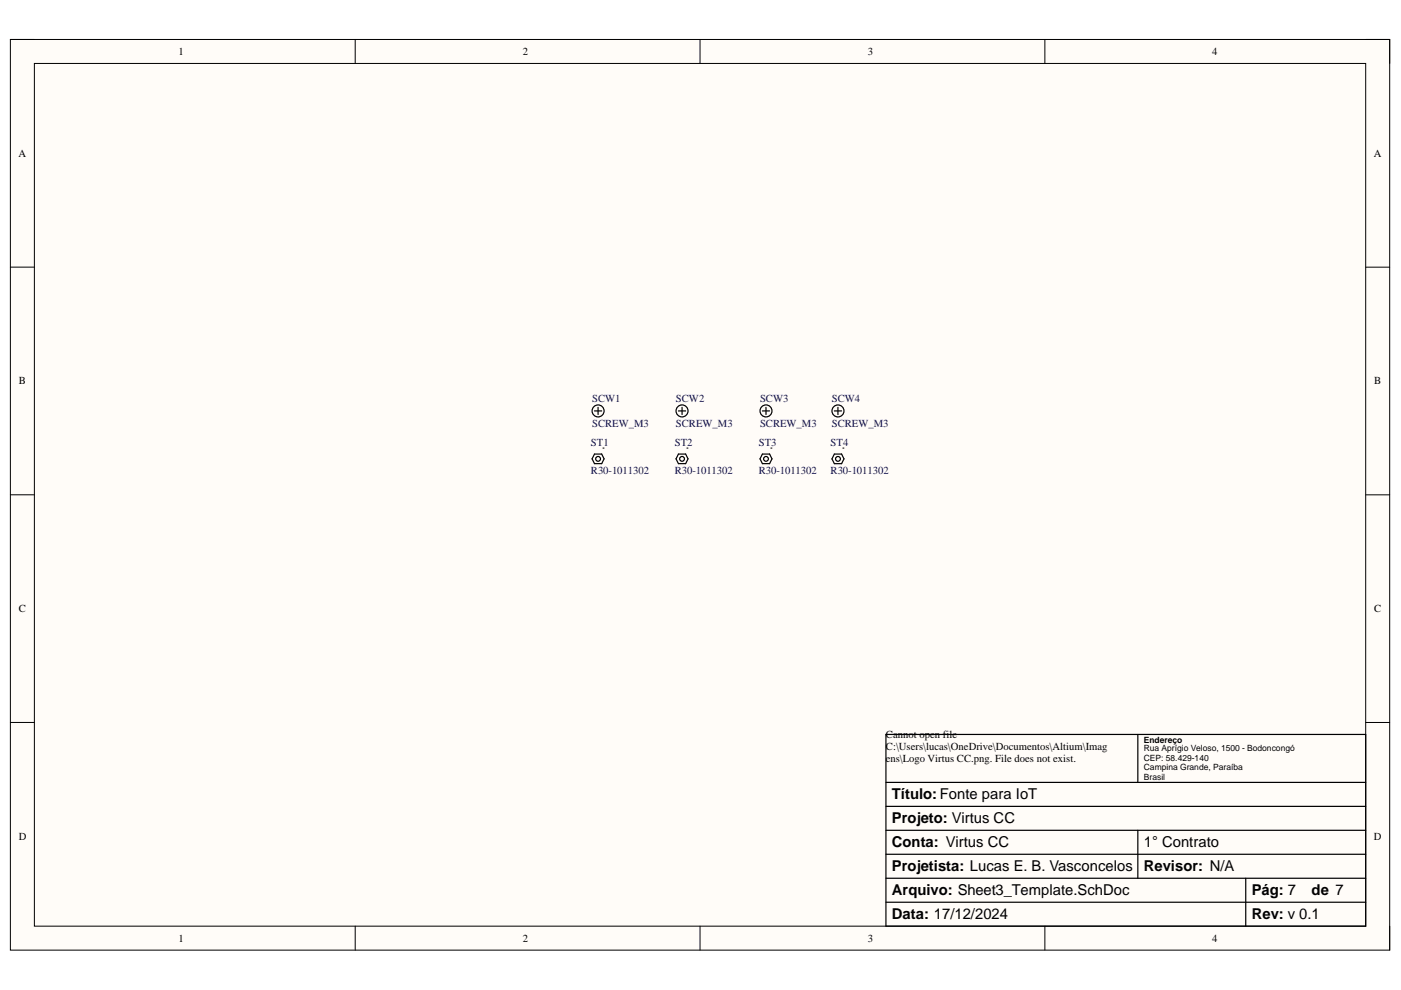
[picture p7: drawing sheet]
<svg xmlns="http://www.w3.org/2000/svg" width="297mm" height="210mm" viewBox="0 0 297 210" stroke-linecap="round" stroke-linejoin="round" font-family="sans-serif">
<defs><g id="words">
<g font-size="3.2">
<text x="189.1" y="169.5">Título: Fonte para IoT</text>
<text x="189.1" y="174.6">Projeto: Virtus CC</text>
<text x="189.1" y="179.7">Conta: Virtus CC</text>
<text x="242.5" y="179.7">1° Contrato</text>
<text x="189.1" y="184.8">Projetista: Lucas E. B. Vasconcelos</text>
<text x="242.5" y="184.8">Revisor: N/A</text>
<text x="189.1" y="189.8">Arquivo: Sheet3_Template.SchDoc</text>
<text x="265.4" y="189.8">Pág: 7</text>
<text x="278.1" y="189.8">de 7</text>
<text x="189.1" y="194.9">Data: 17/12/2024</text>
<text x="265.4" y="194.9">Rev: v 0.1</text>
</g>
<g font-size="2.3">
<text x="37.9" y="11.7">1</text>
<text x="110.8" y="11.7">2</text>
<text x="184" y="11.7">3</text>
<text x="257" y="11.7">4</text>
<text x="3.9" y="33.2">A</text>
<text x="291.3" y="33.2">A</text>
<text x="4" y="81.5">B</text>
<text x="291.4" y="81.5">B</text>
<text x="4" y="129.8">C</text>
<text x="291.4" y="129.8">C</text>
<text x="187.8" y="156.5">Cannot open file</text>
<text x="187.8" y="159">C:\Users\lucas\OneDrive\Documentos\Altium\Imag</text>
<text x="187.8" y="161.5">ens\Logo Virtus CC.png. File does not exist.</text>
<text x="4" y="178.1">D</text>
<text x="291.3" y="178.1">D</text>
<text x="37.9" y="199.7">1</text>
<text x="110.8" y="199.7">2</text>
<text x="184" y="199.7">3</text>
<text x="257" y="199.7">4</text>
</g>
<g font-size="2.3" fill="#000080">
<text x="125.5" y="85.3">SCW1</text>
<text x="143.3" y="85.3">SCW2</text>
<text x="161.1" y="85.3">SCW3</text>
<text x="176.4" y="85.3">SCW4</text>
<text x="125.3" y="94.5">ST1</text>
<text x="125.5" y="90.4">SCREW_M3</text>
<text x="143.1" y="94.5">ST2</text>
<text x="143.3" y="90.4">SCREW_M3</text>
<text x="160.9" y="94.5">ST3</text>
<text x="161.1" y="90.4">SCREW_M3</text>
<text x="176.1" y="94.5">ST4</text>
<text x="176.4" y="90.4">SCREW_M3</text>
<text x="125.3" y="100.6">R30-1011302</text>
<text x="143.1" y="100.6">R30-1011302</text>
<text x="160.9" y="100.6">R30-1011302</text>
<text x="176.1" y="100.6">R30-1011302</text>
</g>
<g font-size="1.8">
<text x="242.5" y="157.6">Endereço</text>
<text x="242.5" y="159.3">Rua Aprígio Veloso, 1500 - Bodoncongó</text>
<text x="242.5" y="161.3">CEP: 58.429-140</text>
<text x="242.5" y="163.3">Campina Grande, Paraíba</text>
<text x="242.5" y="165.3">Brasil</text>
</g>
</g></defs>
<path d="M2.2 8.4h292.4v193.1h-292.4z" fill-rule="evenodd" fill="#fffcf8"/>
<path d="M2.2 8.4h292.4v193.1h-292.4z" fill="none" stroke="#000" stroke-width=".21"/>
<path d="M7.3 13.5h282.3v182.9h-282.3z" fill-rule="evenodd" fill="#fffcf8"/>
<g fill="none" stroke="#000" stroke-width=".21">
<path d="M2.2 8.4h5.1M7.3 13.5h282.3v182.9h-282.3zM75.3 8.4v5.1M148.4 8.4v5.1M221.5 8.4v5.1M289.6 8.4h5v5.1M2.2 56.6h5.1M289.6 56.6h5M127.8 95h.3M145.6 95h.3M163.4 95h.3M178.7 95h.2"/>
<path d="M2.2 104.9h5.1M289.6 104.9h5M2.2 153.2h5.1M289.6 153.2h5M75.3 196.4v5.1M148.4 196.4v5.1M221.5 196.4v5.1M294.6 196.4v5.1"/>
</g>
<g fill="none" stroke="#000" stroke-width=".26">
<path d="M126 87.1h1.6M126 96.3h1.6l.5 1-.5 1h-1.6l-.5-1zM126.8 86.4v1.5M143.8 87.1h1.6M143.8 96.3h1.6l.5 1-.5 1h-1.6l-.5-1zM144.6 86.4v1.5M161.6 87.1h1.6M161.6 96.3h1.6l.5 1-.5 1h-1.6l-.5-1zM162.4 86.4v1.5M176.9 87.1h1.5M176.9 96.3h1.5l.5 1-.5 1h-1.5l-.5-1zM177.7 86.4v1.5"/>
<path d="M187.8 155.7h101.8v40.7h-101.8zM241.2 155.7v10.2M187.8 176h101.8M187.8 171h101.8M187.8 165.9h101.8M241.2 176v10.2M187.8 191.3h101.8M187.8 186.2h101.8M187.8 181.1h101.8M264.1 186.2v10.2"/>
<circle cx="126.8" cy="97.3" r=".51"/>
<circle cx="126.8" cy="87.1" r="1.27"/>
<circle cx="144.6" cy="87.1" r="1.27"/>
<circle cx="144.6" cy="97.3" r=".51"/>
<circle cx="162.4" cy="97.3" r=".51"/>
<circle cx="162.4" cy="87.1" r="1.27"/>
<circle cx="177.7" cy="87.1" r="1.27"/>
<circle cx="177.7" cy="97.3" r=".51"/>
</g>
<use href="#words"/>
</svg>
